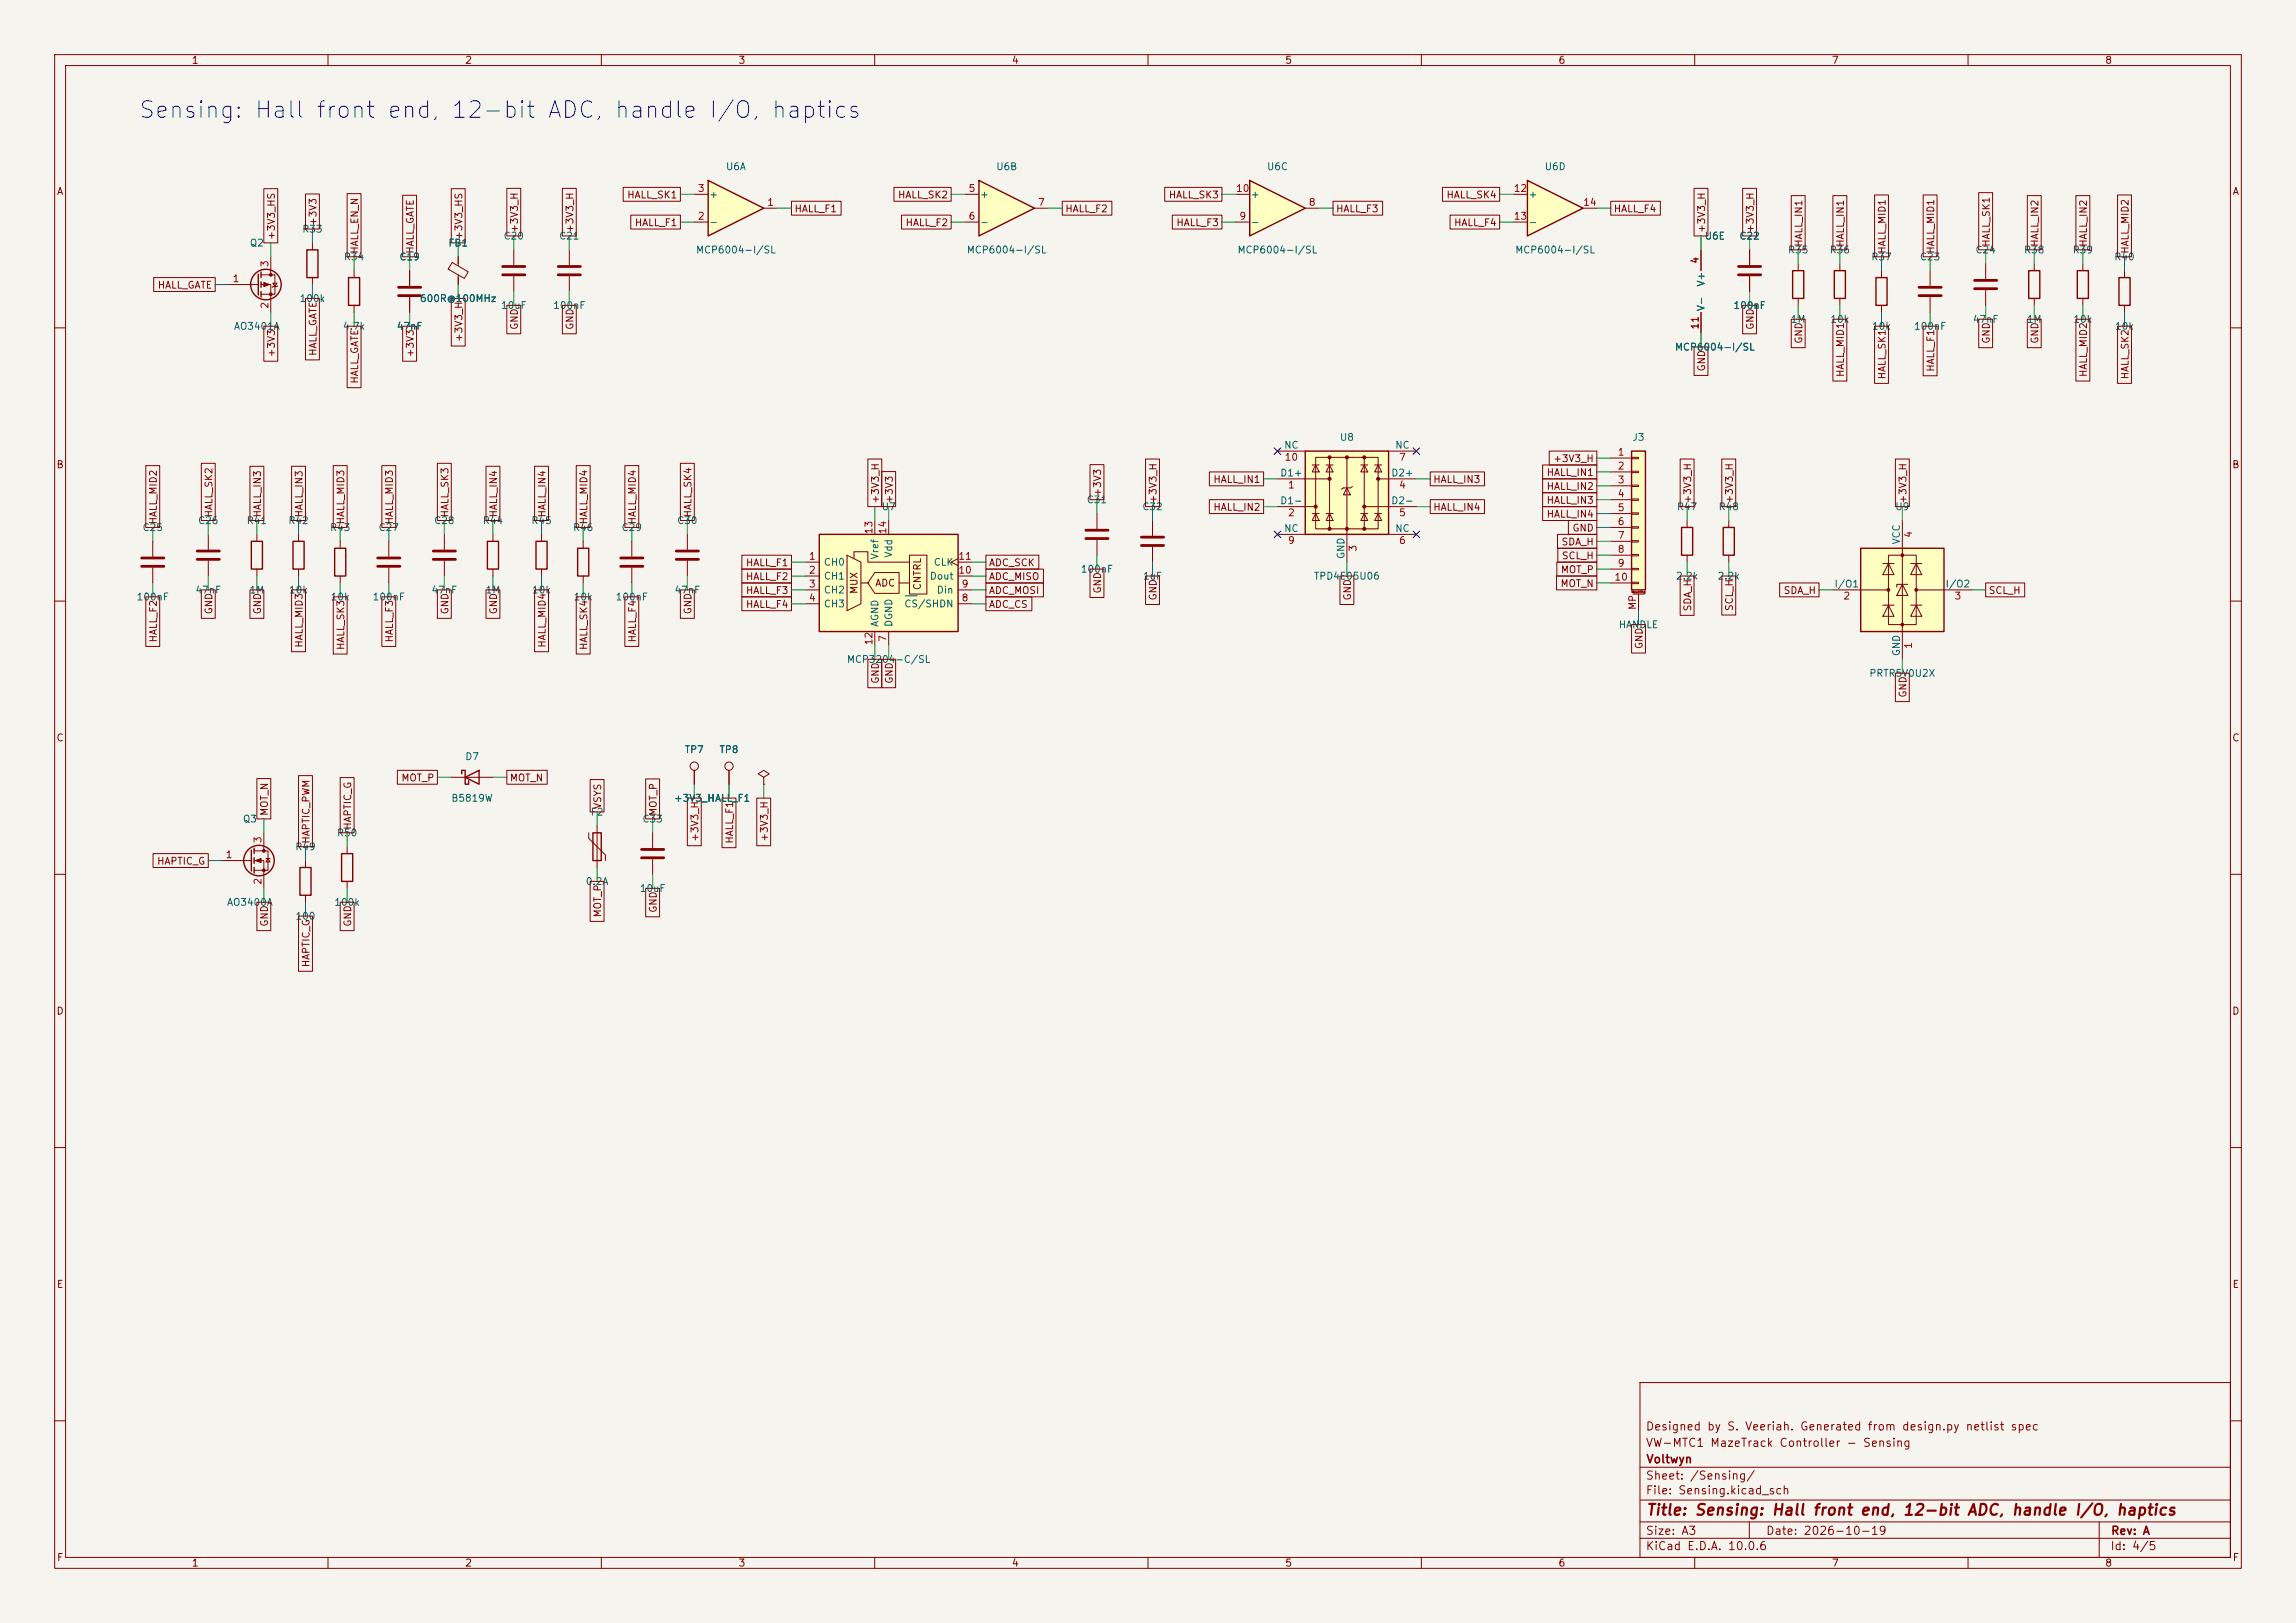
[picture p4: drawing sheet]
<svg xmlns="http://www.w3.org/2000/svg" width="420mm" height="297mm" viewBox="0 0 420 297" stroke-linecap="round" stroke-linejoin="round" font-family="sans-serif">
<defs><g id="words">
<text font-size="3" fill="#0000c2" x="25.2" y="22.4">Sensing: Hall front end, 12-bit ADC, handle I/O, haptics</text>
<text font-size="2" fill="#840000" x="301" y="277.8">Title: Sensing: Hall front end, 12-bit ADC, handle I/O, haptics</text>
<g font-size="1.5" fill="#840000">
<text x="300.9" y="262.1">Designed by S. Veeriah. Generated from design.py netlist spec</text>
<text x="300.9" y="265.1">VW-MTC1 MazeTrack Controller - Sensing</text>
<text x="301" y="268.1">Voltwyn</text>
<text x="300.9" y="273.8">File: Sensing.kicad_sch</text>
<text x="300.9" y="271.1">Sheet: /Sensing/</text>
<text x="300.9" y="281.2">Size: A3</text>
<text x="322.9" y="281.2">Date: 2026-10-19</text>
<text x="386" y="281.2">Rev: A</text>
<text x="300.9" y="284">KiCad E.D.A. 10.0.6</text>
<text x="385.9" y="284">Id: 4/5</text>
</g>
<g font-size="1.3" fill="#840000">
<text x="35" y="12">1</text>
<text x="85" y="12">2</text>
<text x="135" y="12">3</text>
<text x="185" y="12">4</text>
<text x="235" y="12">5</text>
<text x="285" y="12">6</text>
<text x="335" y="12">7</text>
<text x="385" y="12">8</text>
<text x="10.3" y="36">A</text>
<text x="408.3" y="36">A</text>
<text x="58.2" y="41.5" transform="rotate(-90 58.2 41.5)">+3V3</text>
<text x="114.6" y="36.6">HALL_SK1</text>
<text x="116" y="41.7">HALL_F1</text>
<text x="145.2" y="39.2">HALL_F1</text>
<text x="164.2" y="36.6">HALL_SK2</text>
<text x="165.5" y="41.7">HALL_F2</text>
<text x="194.8" y="39.2">HALL_F2</text>
<text x="213.7" y="36.6">HALL_SK3</text>
<text x="215.1" y="41.7">HALL_F3</text>
<text x="244.3" y="39.2">HALL_F3</text>
<text x="264.5" y="36.6">HALL_SK4</text>
<text x="265.9" y="41.7">HALL_F4</text>
<text x="295.1" y="39.2">HALL_F4</text>
<text x="50.6" y="44" transform="rotate(-90 50.6 44)">+3V3_HS</text>
<text x="65.8" y="46.5" transform="rotate(-90 65.8 46.5)">HALL_EN_N</text>
<text x="76" y="46.5" transform="rotate(-90 76 46.5)">HALL_GATE</text>
<text x="84.9" y="44" transform="rotate(-90 84.9 44)">+3V3_HS</text>
<text x="95" y="42.7" transform="rotate(-90 95 42.7)">+3V3_H</text>
<text x="105.2" y="42.7" transform="rotate(-90 105.2 42.7)">+3V3_H</text>
<text x="312.2" y="42.7" transform="rotate(-90 312.2 42.7)">+3V3_H</text>
<text x="321.1" y="42.7" transform="rotate(-90 321.1 42.7)">+3V3_H</text>
<text x="330" y="45.3" transform="rotate(-90 330 45.3)">HALL_IN1</text>
<text x="337.6" y="45.3" transform="rotate(-90 337.6 45.3)">HALL_IN1</text>
<text x="345.2" y="46.5" transform="rotate(-90 345.2 46.5)">HALL_MID1</text>
<text x="354.1" y="46.5" transform="rotate(-90 354.1 46.5)">HALL_MID1</text>
<text x="364.3" y="45.3" transform="rotate(-90 364.3 45.3)">HALL_SK1</text>
<text x="373.2" y="45.3" transform="rotate(-90 373.2 45.3)">HALL_IN2</text>
<text x="382.1" y="45.3" transform="rotate(-90 382.1 45.3)">HALL_IN2</text>
<text x="389.7" y="46.5" transform="rotate(-90 389.7 46.5)">HALL_MID2</text>
<text x="28.7" y="53.1">HALL_GATE</text>
<text x="50.6" y="65.5" transform="rotate(-90 50.6 65.5)">+3V3</text>
<text x="58.2" y="65.2" transform="rotate(-90 58.2 65.2)">HALL_GATE</text>
<text x="76" y="65.5" transform="rotate(-90 76 65.5)">+3V3</text>
<text x="84.9" y="62.7" transform="rotate(-90 84.9 62.7)">+3V3_H</text>
<text x="95" y="60.5" transform="rotate(-90 95 60.5)">GND</text>
<text x="105.2" y="60.5" transform="rotate(-90 105.2 60.5)">GND</text>
<text x="321.1" y="60.5" transform="rotate(-90 321.1 60.5)">GND</text>
<text x="330" y="63" transform="rotate(-90 330 63)">GND</text>
<text x="364.3" y="63" transform="rotate(-90 364.3 63)">GND</text>
<text x="373.2" y="63" transform="rotate(-90 373.2 63)">GND</text>
<text x="65.8" y="70.3" transform="rotate(-90 65.8 70.3)">HALL_GATE</text>
<text x="312.2" y="68.1" transform="rotate(-90 312.2 68.1)">GND</text>
<text x="337.6" y="69.1" transform="rotate(-90 337.6 69.1)">HALL_MID1</text>
<text x="345.2" y="69.5" transform="rotate(-90 345.2 69.5)">HALL_SK1</text>
<text x="354.1" y="68.1" transform="rotate(-90 354.1 68.1)">HALL_F1</text>
<text x="382.1" y="69.1" transform="rotate(-90 382.1 69.1)">HALL_MID2</text>
<text x="389.7" y="69.5" transform="rotate(-90 389.7 69.5)">HALL_SK2</text>
<text x="10.2" y="86">B</text>
<text x="221.8" y="88.7">HALL_IN1</text>
<text x="262.1" y="88.7">HALL_IN3</text>
<text x="282.8" y="87.4">HALL_IN1</text>
<text x="282.8" y="90">HALL_IN2</text>
<text x="284" y="84.9">+3V3_H</text>
<text x="408.2" y="86">B</text>
<text x="39.2" y="94.8" transform="rotate(-90 39.2 94.8)">HALL_SK2</text>
<text x="48" y="94.8" transform="rotate(-90 48 94.8)">HALL_IN3</text>
<text x="55.7" y="94.8" transform="rotate(-90 55.7 94.8)">HALL_IN3</text>
<text x="82.3" y="94.8" transform="rotate(-90 82.3 94.8)">HALL_SK3</text>
<text x="91.2" y="94.8" transform="rotate(-90 91.2 94.8)">HALL_IN4</text>
<text x="100.1" y="94.8" transform="rotate(-90 100.1 94.8)">HALL_IN4</text>
<text x="126.8" y="94.8" transform="rotate(-90 126.8 94.8)">HALL_SK4</text>
<text x="161.1" y="92.3" transform="rotate(-90 161.1 92.3)">+3V3_H</text>
<text x="163.6" y="92.3" transform="rotate(-90 163.6 92.3)">+3V3</text>
<text x="201.7" y="91" transform="rotate(-90 201.7 91)">+3V3</text>
<text x="211.9" y="92.3" transform="rotate(-90 211.9 92.3)">+3V3_H</text>
<text x="221.8" y="93.8">HALL_IN2</text>
<text x="262.1" y="93.8">HALL_IN4</text>
<text x="282.8" y="92.5">HALL_IN3</text>
<text x="282.8" y="95">HALL_IN4</text>
<text x="309.7" y="92.3" transform="rotate(-90 309.7 92.3)">+3V3_H</text>
<text x="317.3" y="92.3" transform="rotate(-90 317.3 92.3)">+3V3_H</text>
<text x="349" y="92.3" transform="rotate(-90 349 92.3)">+3V3_H</text>
<text x="29" y="96.1" transform="rotate(-90 29 96.1)">HALL_MID2</text>
<text x="63.3" y="96.1" transform="rotate(-90 63.3 96.1)">HALL_MID3</text>
<text x="72.2" y="96.1" transform="rotate(-90 72.2 96.1)">HALL_MID3</text>
<text x="107.7" y="96.1" transform="rotate(-90 107.7 96.1)">HALL_MID4</text>
<text x="116.6" y="96.1" transform="rotate(-90 116.6 96.1)">HALL_MID4</text>
<text x="285.5" y="100.1">SDA_H</text>
<text x="287.5" y="97.6">GND</text>
<text x="136.3" y="103.9">HALL_F1</text>
<text x="136.3" y="106.5">HALL_F2</text>
<text x="160" y="107.6">ADC</text>
<text x="180.8" y="106.5">ADC_MISO</text>
<text x="180.8" y="103.9">ADC_SCK</text>
<text x="285.3" y="107.7">MOT_N</text>
<text x="285.4" y="105.2">MOT_P</text>
<text x="285.6" y="102.7">SCL_H</text>
<text x="39.2" y="112.5" transform="rotate(-90 39.2 112.5)">GND</text>
<text x="48" y="112.5" transform="rotate(-90 48 112.5)">GND</text>
<text x="82.3" y="112.5" transform="rotate(-90 82.3 112.5)">GND</text>
<text x="91.2" y="112.5" transform="rotate(-90 91.2 112.5)">GND</text>
<text x="126.8" y="112.5" transform="rotate(-90 126.8 112.5)">GND</text>
<text x="136.3" y="109">HALL_F3</text>
<text x="136.3" y="111.5">HALL_F4</text>
<text x="157.2" y="108.8" transform="rotate(-90 157.2 108.8)">MUX</text>
<text x="168.7" y="108.1" transform="rotate(-90 168.7 108.1)">CNTRL</text>
<text x="180.8" y="111.5">ADC_CS</text>
<text x="180.8" y="109">ADC_MOSI</text>
<text x="201.7" y="108.7" transform="rotate(-90 201.7 108.7)">GND</text>
<text x="211.9" y="110" transform="rotate(-90 211.9 110)">GND</text>
<text x="247.4" y="110" transform="rotate(-90 247.4 110)">GND</text>
<text x="309.7" y="112" transform="rotate(-90 309.7 112)">SDA_H</text>
<text x="317.3" y="111.9" transform="rotate(-90 317.3 111.9)">SCL_H</text>
<text x="326.2" y="109">SDA_H</text>
<text x="363.7" y="109">SCL_H</text>
<text x="29" y="117.7" transform="rotate(-90 29 117.7)">HALL_F2</text>
<text x="55.7" y="118.6" transform="rotate(-90 55.7 118.6)">HALL_MID3</text>
<text x="63.3" y="119.1" transform="rotate(-90 63.3 119.1)">HALL_SK3</text>
<text x="72.2" y="117.7" transform="rotate(-90 72.2 117.7)">HALL_F3</text>
<text x="100.1" y="118.6" transform="rotate(-90 100.1 118.6)">HALL_MID4</text>
<text x="107.7" y="119.1" transform="rotate(-90 107.7 119.1)">HALL_SK4</text>
<text x="116.6" y="117.7" transform="rotate(-90 116.6 117.7)">HALL_F4</text>
<text x="300.8" y="118.9" transform="rotate(-90 300.8 118.9)">GND</text>
<text x="161.1" y="125.2" transform="rotate(-90 161.1 125.2)">GND</text>
<text x="163.6" y="125.2" transform="rotate(-90 163.6 125.2)">GND</text>
<text x="349" y="127.8" transform="rotate(-90 349 127.8)">GND</text>
<text x="10.2" y="136">C</text>
<text x="408.2" y="136">C</text>
<text x="73.3" y="143.3">MOT_P</text>
<text x="93.2" y="143.3">MOT_N</text>
<text x="49.3" y="149.4" transform="rotate(-90 49.3 149.4)">MOT_N</text>
<text x="110.3" y="148.1" transform="rotate(-90 110.3 148.1)">VSYS</text>
<text x="120.4" y="149.4" transform="rotate(-90 120.4 149.4)">MOT_P</text>
<text x="56.9" y="154.5" transform="rotate(-90 56.9 154.5)">HAPTIC_PWM</text>
<text x="64.6" y="152" transform="rotate(-90 64.6 152)">HAPTIC_G</text>
<text x="128.1" y="154.1" transform="rotate(-90 128.1 154.1)">+3V3_H</text>
<text x="134.4" y="154.5" transform="rotate(-90 134.4 154.5)">HALL_F1</text>
<text x="140.8" y="154.1" transform="rotate(-90 140.8 154.1)">+3V3_H</text>
<text x="28.6" y="158.5">HAPTIC_G</text>
<text x="110.3" y="168" transform="rotate(-90 110.3 168)">MOT_P</text>
<text x="120.4" y="167.1" transform="rotate(-90 120.4 167.1)">GND</text>
<text x="49.3" y="169.7" transform="rotate(-90 49.3 169.7)">GND</text>
<text x="64.6" y="169.7" transform="rotate(-90 64.6 169.7)">GND</text>
<text x="56.9" y="177.1" transform="rotate(-90 56.9 177.1)">HAPTIC_G</text>
<text x="10.2" y="186">D</text>
<text x="408.2" y="186">D</text>
<text x="10.3" y="236">E</text>
<text x="408.3" y="236">E</text>
<text x="10.3" y="286">F</text>
<text x="35" y="287">1</text>
<text x="85" y="287">2</text>
<text x="135" y="287">3</text>
<text x="185" y="287">4</text>
<text x="235" y="287">5</text>
<text x="285" y="287">6</text>
<text x="335" y="287">7</text>
<text x="385" y="287">8</text>
<text x="408.3" y="286">F</text>
</g>
<g font-size="1.3" fill="#a90000">
<text x="127.5" y="35.4">3</text>
<text x="177.1" y="35.4">5</text>
<text x="226" y="35.4">10</text>
<text x="276.8" y="35.4">12</text>
<text x="127.5" y="40.5">2</text>
<text x="140.2" y="38">1</text>
<text x="177.1" y="40.5">6</text>
<text x="189.8" y="38">7</text>
<text x="226.6" y="40.5">9</text>
<text x="239.3" y="38">8</text>
<text x="276.8" y="40.5">13</text>
<text x="289.5" y="38">14</text>
<text x="42.4" y="51.9">1</text>
<text x="49.4" y="49" transform="rotate(-90 49.4 49)">3</text>
<text x="311" y="48.4" transform="rotate(-90 311 48.4)">4</text>
<text x="49.4" y="56.6" transform="rotate(-90 49.4 56.6)">2</text>
<text x="311" y="60.4" transform="rotate(-90 311 60.4)">11</text>
<text x="295.8" y="83.7">1</text>
<text x="234.9" y="84.6">10</text>
<text x="235.5" y="89.7">1</text>
<text x="255.8" y="89.7">4</text>
<text x="255.8" y="84.6">7</text>
<text x="295.8" y="86.2">2</text>
<text x="295.8" y="88.8">3</text>
<text x="235.5" y="94.8">2</text>
<text x="255.8" y="94.8">5</text>
<text x="295.8" y="91.3">4</text>
<text x="295.8" y="93.8">5</text>
<text x="159.9" y="97.9" transform="rotate(-90 159.9 97.9)">13</text>
<text x="162.4" y="97.9" transform="rotate(-90 162.4 97.9)">14</text>
<text x="235.5" y="99.9">9</text>
<text x="248.4" y="101.1" transform="rotate(-90 248.4 101.1)">3</text>
<text x="255.8" y="99.9">6</text>
<text x="295.8" y="96.4">6</text>
<text x="295.8" y="98.9">7</text>
<text x="295.8" y="101.5">8</text>
<text x="350" y="98.5" transform="rotate(-90 350 98.5)">4</text>
<text x="147.9" y="102.7">1</text>
<text x="147.9" y="105.3">2</text>
<text x="147.9" y="107.8">3</text>
<text x="175.2" y="105.3">10</text>
<text x="175.2" y="102.7">11</text>
<text x="175.8" y="107.8">9</text>
<text x="295.2" y="106.5">10</text>
<text x="295.8" y="104">9</text>
<text x="147.9" y="110.4">4</text>
<text x="175.8" y="110.4">8</text>
<text x="299.6" y="111.7" transform="rotate(-90 299.6 111.7)">MP</text>
<text x="337.1" y="110">2</text>
<text x="357.4" y="110">3</text>
<text x="159.9" y="118.2" transform="rotate(-90 159.9 118.2)">12</text>
<text x="162.4" y="117.6" transform="rotate(-90 162.4 117.6)">7</text>
<text x="350" y="118.8" transform="rotate(-90 350 118.8)">1</text>
<text x="48.1" y="154.4" transform="rotate(-90 48.1 154.4)">3</text>
<text x="41.2" y="157.3">1</text>
<text x="48.1" y="162" transform="rotate(-90 48.1 162)">2</text>
</g>
<g font-size="1.3" fill="#006464">
<text x="132.7" y="31.4">U6A</text>
<text x="182.1" y="31.4">U6B</text>
<text x="231.6" y="31.4">U6C</text>
<text x="282.4" y="31.4">U6D</text>
<text x="129.6" y="41.6">-</text>
<text x="129.6" y="36.5">+</text>
<text x="179.2" y="36.5">+</text>
<text x="179.2" y="41.6">-</text>
<text x="228.7" y="41.6">-</text>
<text x="228.7" y="36.5">+</text>
<text x="279.5" y="36.5">+</text>
<text x="279.5" y="41.6">-</text>
<text x="45.6" y="45.4">Q2</text>
<text x="55.2" y="42.9">R33</text>
<text x="62.8" y="48">R34</text>
<text x="73" y="48">C19</text>
<text x="81.9" y="45.4">FB1</text>
<text x="92" y="44.1">C20</text>
<text x="102.2" y="44.1">C21</text>
<text x="127.2" y="46.7">MCP6004-I/SL</text>
<text x="176.7" y="46.7">MCP6004-I/SL</text>
<text x="226.3" y="46.7">MCP6004-I/SL</text>
<text x="277.1" y="46.7">MCP6004-I/SL</text>
<text x="311.7" y="44.1">U6E</text>
<text x="318.1" y="44.1">C22</text>
<text x="327" y="46.7">R35</text>
<text x="334.6" y="46.7">R36</text>
<text x="342.2" y="48">R37</text>
<text x="351.1" y="48">C23</text>
<text x="361.2" y="46.7">C24</text>
<text x="370.1" y="46.7">R38</text>
<text x="379" y="46.7">R39</text>
<text x="386.6" y="48">R40</text>
<text x="312.1" y="52.5" transform="rotate(-90 312.1 52.5)">V+</text>
<text x="54.7" y="55.6">100k</text>
<text x="76.7" y="55.6">600R@100MHz</text>
<text x="91.5" y="56.8">10uF</text>
<text x="101.1" y="56.8">100nF</text>
<text x="312.1" y="57" transform="rotate(-90 312.1 57)">V-</text>
<text x="317" y="56.8">100nF</text>
<text x="327.5" y="59.4">1M</text>
<text x="334.7" y="59.4">10k</text>
<text x="360.8" y="59.4">47nF</text>
<text x="370.7" y="59.4">1M</text>
<text x="379.1" y="59.4">10k</text>
<text x="42.7" y="60.7">AO3401A</text>
<text x="62.6" y="60.7">4.7k</text>
<text x="72.5" y="60.7">47nF</text>
<text x="306.3" y="64.5">MCP6004-I/SL</text>
<text x="342.3" y="60.7">10k</text>
<text x="350" y="60.7">100nF</text>
<text x="386.8" y="60.7">10k</text>
<text x="234.8" y="82.4">NC</text>
<text x="245" y="81">U8</text>
<text x="255.1" y="82.4">NC</text>
<text x="298.5" y="81">J3</text>
<text x="234.1" y="87.5">D1+</text>
<text x="254.4" y="87.5">D2+</text>
<text x="161.2" y="93.7">U7</text>
<text x="198.7" y="92.4">C31</text>
<text x="208.8" y="93.7">C32</text>
<text x="234.1" y="92.6">D1-</text>
<text x="254.4" y="92.6">D2-</text>
<text x="306.6" y="93.7">R47</text>
<text x="314.3" y="93.7">R48</text>
<text x="346.6" y="93.7">U9</text>
<text x="26" y="97.5">C25</text>
<text x="36.1" y="96.2">C26</text>
<text x="45" y="96.2">R41</text>
<text x="52.6" y="96.2">R42</text>
<text x="60.3" y="97.5">R43</text>
<text x="69.1" y="97.5">C27</text>
<text x="79.3" y="96.2">C28</text>
<text x="88.2" y="96.2">R44</text>
<text x="97.1" y="96.2">R45</text>
<text x="104.7" y="97.5">R46</text>
<text x="113.6" y="97.5">C29</text>
<text x="123.8" y="96.2">C30</text>
<text x="234.8" y="97.7">NC</text>
<text x="255.1" y="97.7">NC</text>
<text x="347.8" y="99.7" transform="rotate(-90 347.8 99.7)">VCC</text>
<text x="150.6" y="103.8">CH0</text>
<text x="150.6" y="106.4">CH1</text>
<text x="161" y="102.5" transform="rotate(-90 161 102.5)">Vref</text>
<text x="163.5" y="102.2" transform="rotate(-90 163.5 102.2)">Vdd</text>
<text x="170" y="106.4">Dout</text>
<text x="170.7" y="103.8">CLK</text>
<text x="197.6" y="105.1">100nF</text>
<text x="209" y="106.4">1uF</text>
<text x="240.2" y="106.4">TPD4E05U06</text>
<text x="246.2" y="102.4" transform="rotate(-90 246.2 102.4)">GND</text>
<text x="306.5" y="106.4">2.2k</text>
<text x="314.1" y="106.4">2.2k</text>
<text x="335.5" y="107.8">I/O1</text>
<text x="355.8" y="107.8">I/O2</text>
<text x="24.9" y="110.2">100nF</text>
<text x="35.6" y="108.9">47nF</text>
<text x="45.5" y="108.9">1M</text>
<text x="52.8" y="108.9">10k</text>
<text x="60.4" y="110.2">10k</text>
<text x="68.1" y="110.2">100nF</text>
<text x="78.8" y="108.9">47nF</text>
<text x="88.7" y="108.9">1M</text>
<text x="97.2" y="108.9">10k</text>
<text x="104.8" y="110.2">10k</text>
<text x="112.5" y="110.2">100nF</text>
<text x="123.3" y="108.9">47nF</text>
<text x="150.6" y="108.9">CH2</text>
<text x="150.6" y="111.5">CH3</text>
<text x="165.3" y="111.5">CS/SHDN</text>
<text x="171.2" y="108.9">Din</text>
<text x="161" y="114.8" transform="rotate(-90 161 114.8)">AGND</text>
<text x="163.5" y="114.8" transform="rotate(-90 163.5 114.8)">DGND</text>
<text x="296" y="115.3">HANDLE</text>
<text x="154.8" y="121.6">MCP3204-C/SL</text>
<text x="341.8" y="124.2">PRTR5V0U2X</text>
<text x="347.8" y="120.2" transform="rotate(-90 347.8 120.2)">GND</text>
<text x="85" y="139.4">D7</text>
<text x="125.1" y="138.1">TP7</text>
<text x="131.5" y="138.1">TP8</text>
<text x="82.5" y="147">B5819W</text>
<text x="107.9" y="149.6">F2</text>
<text x="123.2" y="147">+3V3_H</text>
<text x="129.4" y="147">HALL_F1</text>
<text x="44.3" y="150.8">Q3</text>
<text x="53.9" y="155.9">R49</text>
<text x="61.5" y="153.4">R50</text>
<text x="117.4" y="150.8">C33</text>
<text x="41.4" y="166.1">AO3400A</text>
<text x="61" y="166.1">100k</text>
<text x="107" y="162.3">0.2A</text>
<text x="116.9" y="163.5">10uF</text>
<text x="53.9" y="168.6">100</text>
</g>
<text font-size=".4" fill="#840000" x="298.4" y="108.6">Mounting</text>
</g></defs>
<path d="M0 0h420v297h-420z" fill="#f5f4ef" stroke="#f5f4ef" stroke-width=".18"/>
<g fill="none" stroke="#840000" stroke-width=".18">
<path d="M10 10h400v277h-400zM12 12h396v273h-396zM60 10v2M110 10v2M160 10v2M210 10v2M260 10v2M310 10v2M360 10v2M381 48.3v1.2M381 54.6v1.3M10 60h2"/>
<path d="M408 60h2M47 97.8v1.3M54.6 97.8v1.3M10 110h2M47 104.1v1.3M54.6 104.1v1.3M408 110h2M10 160h2M107.7 152.4v1l3 3.1v1M109.2 151.1v7.7M408 160h2M10 210h2"/>
<path d="M408 210h2M300 253h108v32h-108zM10 260h2M300 278.5h108M300 274.5h108M300 268.5h108M320 278.5v3M384 278.5v6.5M408 260h2M60 285v2M110 285v2M160 285v2"/>
<path d="M210 285v2M260 285v2M300 281.5h108M310 285v2M360 285v2"/>
</g>
<path d="M380 49.5h2v5.1h-2zM46 99.1h2v5h-2zM53.6 99.1h2v5h-2zM108.5 152.4h1.5v5.1h-1.5z" fill="none" stroke="#840000" stroke-width=".25"/>
<path d="M340.4 100.3h15.2v15.3h-15.2z" fill="#ffffc2"/>
<g fill="none" stroke="#840000" stroke-width=".25">
<path d="M56.1 45.7h2.1v5.1h-2.1zM371.1 49.5h2v5.1h-2zM387.6 50.8h2v5.1h-2zM340.4 100.3h15.2v15.3h-15.2zM46 155.6v3.8M46.5 155.2v1M46.5 157v1M46.5 158.8v1M54.9 158.8h2v5h-2zM62.5 156.2h2v5.1h-2z"/>
<circle cx="47.4" cy="157.5" r="2.79"/>
</g>
<g fill="none" stroke="#840000" stroke-width=".18">
<path d="M57.1 44.5v1.2M57.1 50.8v1.3M104.1 45.7v2.8M104.1 50.5v2.8M311.1 45.7v3.8M311.1 57.2v3.8M320 45.7v2.8M320 50.5v2.8M372.1 48.3v1.2M372.1 54.6v1.3M388.6 49.5v1.3M388.6 55.9v1.3"/>
<path d="M27.9 99.1v2.8M38.1 97.8v2.8M71.1 99.1v2.8M210.8 95.3v2.7M348 95.3v25.4M27.9 103.9v2.8M38.1 102.6v2.8M71.1 103.9v2.8M210.8 100.1v2.8M335.3 108h10.1M344.4 103.1h2.1M344.4 110.7h2.1"/>
<path d="M345.4 101.6h5.1v12.7h-5.1zM345.4 103.1l1.1 2.1h-2.1zM345.4 110.7l1.1 2.1h-2.1zM348 106.9l1 2.1h-2zM349 106.9h-2v.5M349.5 103.1h2M349.5 110.7h2M350.5 103.1l1 2.1h-2zM350.5 110.7l1 2.1h-2zM350.5 108h10.2M40.6 157.5h5.4M46.5 155.7h2.5v3.6h-2.5"/>
<path d="M46.5 157.5h1.8v5.1M48.3 152.4v3.3M48.6 157.1h.8M49 157.1l.4 .6h-.8zM55.9 157.5v1.3M63.5 154.9v1.3M139.7 142.2l1-.6-1-.6-1 .6 1 .6v1.3M139.7 143.5h.1M55.9 163.8v1.3M63.5 161.3v1.3"/>
</g>
<g fill="#840000" stroke="#840000" stroke-width=".18">
<path d="M46.7 157.5l1.1-.4v.8z"/>
<circle cx="345.4" cy="107.9" r=".25"/>
<circle cx="348" cy="101.6" r=".25"/>
<circle cx="348" cy="114.3" r=".25"/>
<circle cx="350.5" cy="107.9" r=".25"/>
<circle cx="48.3" cy="155.7" r=".25"/>
<circle cx="48.3" cy="159.3" r=".25"/>
</g>
<path d="M102.1 48.8h4.1M102.1 50.3h4.1M318 48.8h4.1M318 50.3h4.1M208.8 98.3h4.1M208.8 99.8h4.1M25.9 102.1h4.1M25.9 103.6h4.1M36.1 100.8h4M36.1 102.4h4M69.1 102.1h4.1M69.1 103.6h4.1" fill="none" stroke="#840000" stroke-width=".51"/>
<path d="M129.5 33l10.2 5.1-10.2 5.1z" fill="#ffffc2"/>
<path d="M129.5 33l10.2 5.1-10.2 5.1zM307.6 96.5h2v5.1h-2z" fill="none" stroke="#840000" stroke-width=".25"/>
<path d="M127 35.6h2.5M139.7 38.1h2.5M74.9 49.5v2.8M74.9 54.4v2.8M127 40.6h2.5M308.6 95.3v1.2M308.6 101.6v1.3" fill="none" stroke="#840000" stroke-width=".18"/>
<path d="M72.9 52.6h4.1M72.9 54.1h4.1" fill="none" stroke="#840000" stroke-width=".51"/>
<path d="M179.1 33l10.1 5.1-10.1 5.1z" fill="#ffffc2"/>
<path d="M179.1 33l10.1 5.1-10.1 5.1z" fill="none" stroke="#840000" stroke-width=".25"/>
<path d="M176.5 35.6h2.6M189.2 38.1h2.6M176.5 40.6h2.6M125.7 97.8v2.8M125.7 102.6v2.8" fill="none" stroke="#840000" stroke-width=".18"/>
<path d="M123.7 100.8h4.1M123.7 102.4h4.1" fill="none" stroke="#840000" stroke-width=".51"/>
<path d="M238.8 82.6h15.2v15.2h-15.2z" fill="#ffffc2"/>
<g fill="none" stroke="#840000" stroke-width=".18">
<path d="M328.9 48.3v1.2M328.9 54.6v1.3M336.5 48.3v1.2M336.5 54.6v1.3M233.7 87.6h9.5M233.7 92.7h7M233.7 97.8h5.1M233.7 82.6h5.1M240 85.1h1.3M240 94h1.3M240.7 83.7h11.4v13.1h-11.4zM240.7 85.1l.6 1.3h-1.3z"/>
<path d="M240.7 94l.6 1.3h-1.3zM242.6 85.1h1.2M242.6 94h1.2M243.2 85.1l.6 1.3h-1.2zM243.2 94l.6 1.3h-1.2zM243.2 83.7v13.1M246.4 89.3l.6 1.3h-1.3zM246.4 83.7v19.2M247.4 89l-.4 .3h-1.3l-.3 .2M248.9 85.1h1.3M248.9 94h1.3M249.6 85.1l.6 1.3h-1.3z"/>
<path d="M249.6 94l.6 1.3h-1.3zM249.6 83.7v13.1M249.6 92.7h9.5M251.5 85.1h1.2M251.5 94h1.2M252.1 85.1l.6 1.3h-1.2zM252.1 94l.6 1.3h-1.2zM252.1 87.6h7M254 97.8h5.1M254 82.6h5.1"/>
</g>
<path d="M327.9 49.5h2v5.1h-2zM335.5 49.5h2.1v5.1h-2.1zM238.8 82.6h15.2v15.2h-15.2z" fill="none" stroke="#840000" stroke-width=".25"/>
<g fill="#840000" stroke="#840000" stroke-width=".18">
<circle cx="240.7" cy="92.7" r=".28"/>
<circle cx="243.2" cy="83.7" r=".28"/>
<circle cx="243.2" cy="87.6" r=".28"/>
<circle cx="243.2" cy="96.8" r=".28"/>
<circle cx="246.4" cy="83.7" r=".28"/>
<circle cx="246.4" cy="96.8" r=".28"/>
<circle cx="249.6" cy="83.7" r=".28"/>
<circle cx="249.6" cy="92.7" r=".28"/>
<circle cx="249.6" cy="96.8" r=".28"/>
<circle cx="252.1" cy="87.6" r=".28"/>
</g>
<path d="M149.9 97.8h25.4v17.8h-25.4z" fill="#ffffc2"/>
<g fill="none" stroke="#840000" stroke-width=".18">
<path d="M99.1 97.8v1.3M160 95.3v2.5M162.6 95.3v2.5M316.2 95.3v1.2M99.1 104.1v1.3M147.3 102.9h2.6M147.3 105.4h2.6M147.3 108h2.6M147.3 110.5h2.6M154.9 101.6l2.6 1.3v7.6l-2.6 1.3zM156.2 102.2v-1.2h2.5v1.9h7.7M157.5 106.7h1.2"/>
<path d="M160 104.8h4.5v3.8h-4.5l-1.3-1.9zM160 115.6v2.5M162.6 115.6v2.5M164.5 106.7h1.9M166.4 101.6h3.1v7.1h-3.1zM175.3 102.2l-1.3 .7 1.3 .6M175.3 102.9h2.5M175.3 105.4h2.5M175.3 108h2.5M175.3 110.5h2.5M316.2 101.6v1.3M119.4 152.4v2.8"/>
<path d="M119.4 157.2v2.8M127 141v2.5"/>
<circle cx="127" cy="140.2" r=".76"/>
</g>
<path d="M98 99.1h2.1v5h-2.1zM149.9 97.8h25.4v17.8h-25.4zM315.2 96.5h2v5.1h-2z" fill="none" stroke="#840000" stroke-width=".25"/>
<path d="M165.6 109h2.2" fill="none" stroke="#006464" stroke-width=".18"/>
<path d="M117.3 155.4h4.1M117.3 157h4.1" fill="none" stroke="#840000" stroke-width=".51"/>
<path d="M298.4 82.6h2.6v25.4h-2.6z" fill="#ffffc2"/>
<path d="M343.2 50.8h2v5.1h-2zM89.2 99.1h2v5h-2zM298.4 82.6h2.6v25.4h-2.6z" fill="none" stroke="#840000" stroke-width=".25"/>
<g fill="none" stroke="#840000" stroke-width=".18">
<path d="M94 45.7v2.8M94 50.5v2.8M344.2 49.5v1.3M344.2 55.9v1.3M90.2 97.8v1.3M294.6 83.8h3.8M294.6 86.4h3.8M294.6 88.9h3.8M294.6 91.4h3.8M294.6 94h3.8M294.6 96.5h3.8M294.6 99.1h3.8"/>
<path d="M298.4 83.7h1.3v.2h-1.3zM298.4 86.2h1.3v.3h-1.3zM298.4 88.8h1.3v.2h-1.3zM298.4 91.3h1.3v.3h-1.3zM298.4 93.9h1.3v.2h-1.3zM298.4 96.4h1.3v.2h-1.3zM298.4 98.9h1.3v.3h-1.3zM90.2 104.1v1.3M294.6 101.6h3.8M294.6 104.1h3.8M294.6 106.7h3.8M298.4 101.5h1.3v.2h-1.3z"/>
<path d="M298.4 104h1.3v.3h-1.3zM298.4 106.6h1.3v.2h-1.3zM298.7 108.7h2M299.7 108.7v3.1M133.3 141v2.5"/>
<circle cx="133.3" cy="140.2" r=".76"/>
</g>
<path d="M91.9 48.8h4.1M91.9 50.3h4.1" fill="none" stroke="#840000" stroke-width=".51"/>
<path d="M228.6 33l10.2 5.1-10.2 5.1z" fill="#ffffc2"/>
<path d="M228.6 33l10.2 5.1-10.2 5.1zM61.2 100.3h2v5.1h-2zM105.7 100.3h2v5.1h-2zM84.5 141.6v-.6h.6v2.5h.6v-.6M85.1 142.2l2.5-1.2v2.5z" fill="none" stroke="#840000" stroke-width=".25"/>
<g fill="none" stroke="#840000" stroke-width=".18">
<path d="M226.1 35.6h2.5M238.8 38.1h2.5M82.7 48l2.9 1.7-.7 1.3-2.9-1.7zM83.8 47v1.6M83.8 50.3v1.8M226.1 40.6h2.5M353.1 49.5v2.8M353.1 54.4v2.8M363.2 48.3v2.8M363.2 53.1v2.8M62.2 99.1v1.2M81.3 97.8v2.8"/>
<path d="M106.7 99.1v1.2M62.2 105.4v1.3M81.3 102.6v2.8M106.7 105.4v1.3M82.5 142.2h7.7"/>
</g>
<path d="M351 52.6h4.1M351 54.1h4.1M361.2 51.3h4.1M361.2 52.8h4.1M79.2 100.8h4.1M79.2 102.4h4.1" fill="none" stroke="#840000" stroke-width=".51"/>
<path d="M279.4 33l10.2 5.1-10.2 5.1z" fill="#ffffc2"/>
<g fill="none" stroke="#840000" stroke-width=".25">
<path d="M279.4 33l10.2 5.1-10.2 5.1zM47.2 50.2v3.8M47.8 49.8v1M47.8 51.6v1M47.8 53.3v1.1M63.8 50.8h2v5.1h-2z"/>
<circle cx="48.6" cy="52.1" r="2.79"/>
</g>
<g fill="none" stroke="#840000" stroke-width=".18">
<path d="M48.3 34.5h2.5v10h-2.5zM55.9 35.5h2.5v6.4h-2.5zM63.5 35.4h2.5v11.6h-2.5zM73.7 35.7h2.5v11.3h-2.5zM82.5 34.5h2.6v10h-2.6zM92.7 34.5h2.6v8.7h-2.6zM102.9 34.5h2.5v8.7h-2.5zM114 34.3h10.5v2.5h-10.5zM115.4 39.4h9.1v2.5h-9.1zM144.8 36.8h9.1v2.6h-9.1zM163.5 34.3h10.5v2.5h-10.5zM164.9 39.4h9.1v2.5h-9.1z"/>
<path d="M194.3 36.8h9.1v2.6h-9.1zM213.1 34.3h10.4v2.5h-10.4zM214.4 39.4h9.1v2.5h-9.1zM243.8 36.8h9.1v2.6h-9.1zM263.9 34.3h10.4v2.5h-10.4zM265.2 39.4h9.1v2.5h-9.1zM276.9 35.6h2.5M289.6 38.1h2.5M294.6 36.8h9.1v2.6h-9.1zM309.9 34.5h2.5v8.7h-2.5zM318.8 34.5h2.5v8.7h-2.5zM327.7 35.8h2.5v9.9h-2.5z"/>
<path d="M335.3 35.8h2.5v9.9h-2.5zM342.9 35.7h2.5v11.3h-2.5zM351.8 35.7h2.5v11.3h-2.5zM361.9 35.3h2.6v10.4h-2.6zM370.8 35.8h2.6v9.9h-2.6zM379.7 35.8h2.6v9.9h-2.6zM387.3 35.7h2.6v11.3h-2.6zM28.1 50.8h11.3v2.5h-11.3zM41.9 52.1h5.3M47.8 50.3h2.5v3.5h-2.5M47.8 52.1h1.7v5.1M48.3 59.7h2.5v6.4h-2.5z"/>
<path d="M49.5 47v3.3M49.9 51.8h.8l-.4 .7zM50.8 52.3l-.1 .2h-.8l-.1 .1M55.9 54.6h2.5v11.3h-2.5zM63.5 59.7h2.5v11.2h-2.5zM64.8 49.5v1.3M64.8 55.9v1.3M73.7 59.7h2.5v6.4h-2.5zM74.9 49.5v2.8M74.9 54.4v2.8M82.5 54.6h2.6v8.7h-2.6zM83.8 47v1.3"/>
<path d="M83.8 50.8v1.3M92.7 55.9h2.6v5.2h-2.6zM102.9 55.9h2.5v5.2h-2.5zM276.9 40.6h2.5M311.1 45.7v3.8M311.1 57.2v3.8M318.8 55.9h2.5v5.2h-2.5zM320 45.7v2.8M320 50.5v2.8M327.7 58.4h2.5v5.2h-2.5zM335.3 58.4h2.5v11.3h-2.5zM342.9 59.7h2.5v10.5h-2.5z"/>
<path d="M351.8 59.7h2.5v9.1h-2.5zM361.9 58.4h2.6v5.2h-2.6zM370.8 58.4h2.6v5.2h-2.6zM379.7 58.4h2.6v11.3h-2.6zM387.3 59.7h2.6v10.5h-2.6zM309.9 63.5h2.5v5.2h-2.5zM26.7 85.2h2.5v11.3h-2.5zM36.8 84.8h2.6v10.5h-2.6zM45.7 85.3h2.6v10h-2.6zM53.3 85.3h2.6v10h-2.6zM61 85.2h2.5v11.3h-2.5zM69.8 85.2h2.6v11.3h-2.6z"/>
<path d="M80 84.8h2.6v10.5h-2.6zM88.9 85.3h2.5v10h-2.5zM97.8 85.3h2.5v10h-2.5zM105.4 85.2h2.6v11.3h-2.6zM114.3 85.2h2.5v11.3h-2.5zM115.6 99.1v2.8M124.5 84.8h2.5v10.5h-2.5zM158.7 84h2.6v8.7h-2.6zM161.3 86.3h2.5v6.4h-2.5zM199.4 85h2.5v6.4h-2.5zM200.7 94v2.8M200.7 98.8v2.8"/>
<path d="M209.5 84h2.6v8.7h-2.6zM221.2 86.4h9.9v2.5h-9.9zM221.2 91.4h9.9v2.6h-9.9zM261.6 86.4h9.9v2.5h-9.9zM261.6 91.4h9.9v2.6h-9.9zM282.2 85.1h9.9v2.5h-9.9zM282.2 87.6h9.9v2.6h-9.9zM282.2 90.2h9.9v2.5h-9.9zM282.2 92.7h9.9v2.6h-9.9zM283.4 82.5h8.7v2.6h-8.7zM284.9 97.8h7.2v2.5h-7.2zM286.9 95.2h5.2v2.6h-5.2z"/>
<path d="M307.3 84h2.6v8.7h-2.6zM315 84h2.5v8.7h-2.5zM346.7 84h2.6v8.7h-2.6zM26.7 109.2h2.5v9.1h-2.5zM36.8 108h2.6v5.2h-2.6zM45.7 108h2.6v5.2h-2.6zM53.3 108h2.6v11.3h-2.6zM61 109.2h2.5v10.5h-2.5zM69.8 109.2h2.6v9.1h-2.6zM80 108h2.6v5.2h-2.6zM88.9 108h2.5v5.2h-2.5zM97.8 108h2.5v11.3h-2.5z"/>
<path d="M105.4 109.2h2.6v10.5h-2.6zM114.3 109.2h2.5v9.1h-2.5zM115.6 103.9v2.8M124.5 108h2.5v5.2h-2.5zM135.7 101.6h9.1v2.5h-9.1zM135.7 104.1h9.1v2.6h-9.1zM135.7 106.7h9.1v2.5h-9.1zM135.7 109.2h9.1v2.6h-9.1zM180.3 109.2h8.4v2.6h-8.4zM180.3 106.7h10.6v2.5h-10.6zM180.3 104.1h10.6v2.6h-10.6zM180.3 101.6h9.7v2.5h-9.7z"/>
<path d="M199.4 104.1h2.5v5.2h-2.5zM209.5 105.4h2.6v5.2h-2.6zM245.1 105.4h2.6v5.2h-2.6zM284.7 105.4h7.4v2.6h-7.4zM284.8 102.9h7.3v2.5h-7.3zM285 100.3h7.1v2.6h-7.1zM298.4 114.3h2.6v5.2h-2.6zM307.3 105.4h2.6v7.2h-2.6zM315 105.4h2.5v7.1h-2.5zM325.5 106.7h7.2v2.5h-7.2zM363.2 106.7h7.2v2.5h-7.2zM158.7 120.7h2.6v5.2h-2.6z"/>
<path d="M161.3 120.7h2.5v5.2h-2.5zM346.7 123.2h2.6v5.2h-2.6zM28 156.2h10.1v2.6h-10.1zM47 142.5h2.5v7.4h-2.5zM54.6 141.9h2.6v13h-2.6zM62.2 142.3h2.6v10.1h-2.6zM72.7 141h7.3v2.5h-7.3zM92.7 141h7.4v2.5h-7.4zM107.9 142.7h2.6v5.9h-2.6zM118.1 142.5h2.6v7.4h-2.6zM125.7 146.1h2.6v8.7h-2.6zM127 141v2.5"/>
<path d="M132.1 146.1h2.5v9h-2.5zM133.3 141v2.5M138.4 146.1h2.6v8.7h-2.6zM47 165.1h2.5v5.2h-2.5zM54.6 167.6h2.6v10.1h-2.6zM62.2 165.1h2.6v5.2h-2.6zM107.9 161.3h2.6v7.3h-2.6zM118.1 162.6h2.6v5.2h-2.6z"/>
</g>
<path d="M198.6 97h4.1M198.6 98.6h4.1M113.5 102.1h4.1M113.5 103.6h4.1" fill="none" stroke="#840000" stroke-width=".51"/>
<g fill="#840000" stroke="#840000" stroke-width=".18">
<path d="M48.3 51.7l1 .4-1 .4z"/>
<circle cx="49.5" cy="50.3" r=".25"/>
<circle cx="49.5" cy="53.8" r=".25"/>
</g>
<g fill="none" stroke="#009600" stroke-width=".18">
<path d="M124.5 35.6h2.5M142.2 38.1h2.6M174 35.6h2.5M191.8 38.1h2.5M223.5 35.6h2.6M241.3 38.1h2.5M274.3 35.6h2.6M292.1 38.1h2.5M39.4 52.1h2.5M49.5 44.5v2.5M49.5 57.2v2.5M57.1 41.9v2.6"/>
<path d="M57.1 52.1v2.5M64.8 47v2.5M64.8 57.2v2.5M74.9 47v2.5M74.9 57.2v2.5M83.8 44.5v2.5M83.8 52.1v2.5M94 43.2v2.5M94 53.3v2.6M104.1 43.2v2.5M104.1 53.3v2.6M124.5 40.6h2.5"/>
<path d="M174 40.6h2.5M223.5 40.6h2.6M274.3 40.6h2.6M311.1 43.2v2.5M320 43.2v2.5M320 53.3v2.6M328.9 45.7v2.6M328.9 55.9v2.5M336.5 45.7v2.6M336.5 55.9v2.5M344.2 47v2.5M344.2 57.2v2.5"/>
<path d="M353.1 47v2.5M353.1 57.2v2.5M363.2 45.7v2.6M363.2 55.9v2.5M372.1 45.7v2.6M372.1 55.9v2.5M381 45.7v2.6M381 55.9v2.5M388.6 47v2.5M388.6 57.2v2.5M311.1 61v2.5M27.9 96.5v2.6"/>
<path d="M38.1 95.3v2.5M47 95.3v2.5M54.6 95.3v2.5M62.2 96.5v2.6M71.1 96.5v2.6M81.3 95.3v2.5M90.2 95.3v2.5M99.1 95.3v2.5M106.7 96.5v2.6M115.6 96.5v2.6M125.7 95.3v2.5M160 92.7v2.6"/>
<path d="M162.6 92.7v2.6M200.7 91.4v2.6M210.8 92.7v2.6M231.1 87.6h2.6M231.1 92.7h2.6M259.1 87.6h2.5M259.1 92.7h2.5M292.1 83.8h2.5M292.1 86.4h2.5M292.1 88.9h2.5M292.1 91.4h2.5M292.1 94h2.5"/>
<path d="M292.1 96.5h2.5M292.1 99.1h2.5M308.6 92.7v2.6M316.2 92.7v2.6M348 92.7v2.6M27.9 106.7v2.5M38.1 105.4v2.6M47 105.4v2.6M54.6 105.4v2.6M62.2 106.7v2.5M71.1 106.7v2.5M81.3 105.4v2.6"/>
<path d="M90.2 105.4v2.6M99.1 105.4v2.6M106.7 106.7v2.5M115.6 106.7v2.5M125.7 105.4v2.6M144.8 108h2.5M144.8 110.5h2.5M144.8 105.4h2.5M144.8 102.9h2.5M160 118.1v2.6M162.6 118.1v2.6M177.8 108h2.5"/>
<path d="M177.8 110.5h2.5M177.8 105.4h2.5M177.8 102.9h2.5M200.7 101.6v2.5M210.8 102.9v2.5M246.4 102.9v2.5M292.1 101.6h2.5M292.1 104.1h2.5M292.1 106.7h2.5M299.7 111.8v2.5M308.6 102.9v2.5M316.2 102.9v2.5"/>
<path d="M332.7 108h2.6M360.7 108h2.5M348 120.7v2.5M38.1 157.5h2.5M48.3 149.9v2.5M55.9 154.9v2.6M63.5 152.4v2.5M80 142.2h2.5M90.2 142.2h2.5M109.2 148.6v2.5M109.2 158.8v2.5M119.4 149.9v2.5"/>
<path d="M127 143.5v2.6M133.3 143.5v2.6M139.7 143.5v2.6M48.3 162.6v2.5M55.9 165.1v2.5M63.5 162.6v2.5M119.4 160v2.6"/>
</g>
<path d="M233.1 81.9l1.2 1.3M233.1 97.2l1.2 1.2M234.3 81.9l-1.2 1.3M234.3 97.2l-1.2 1.2M258.5 97.2l1.2 1.2M258.5 81.9l1.2 1.3M259.7 97.2l-1.2 1.2M259.7 81.9l-1.2 1.3" fill="none" stroke="#000084" stroke-width=".18"/>
<use href="#words"/>
</svg>
